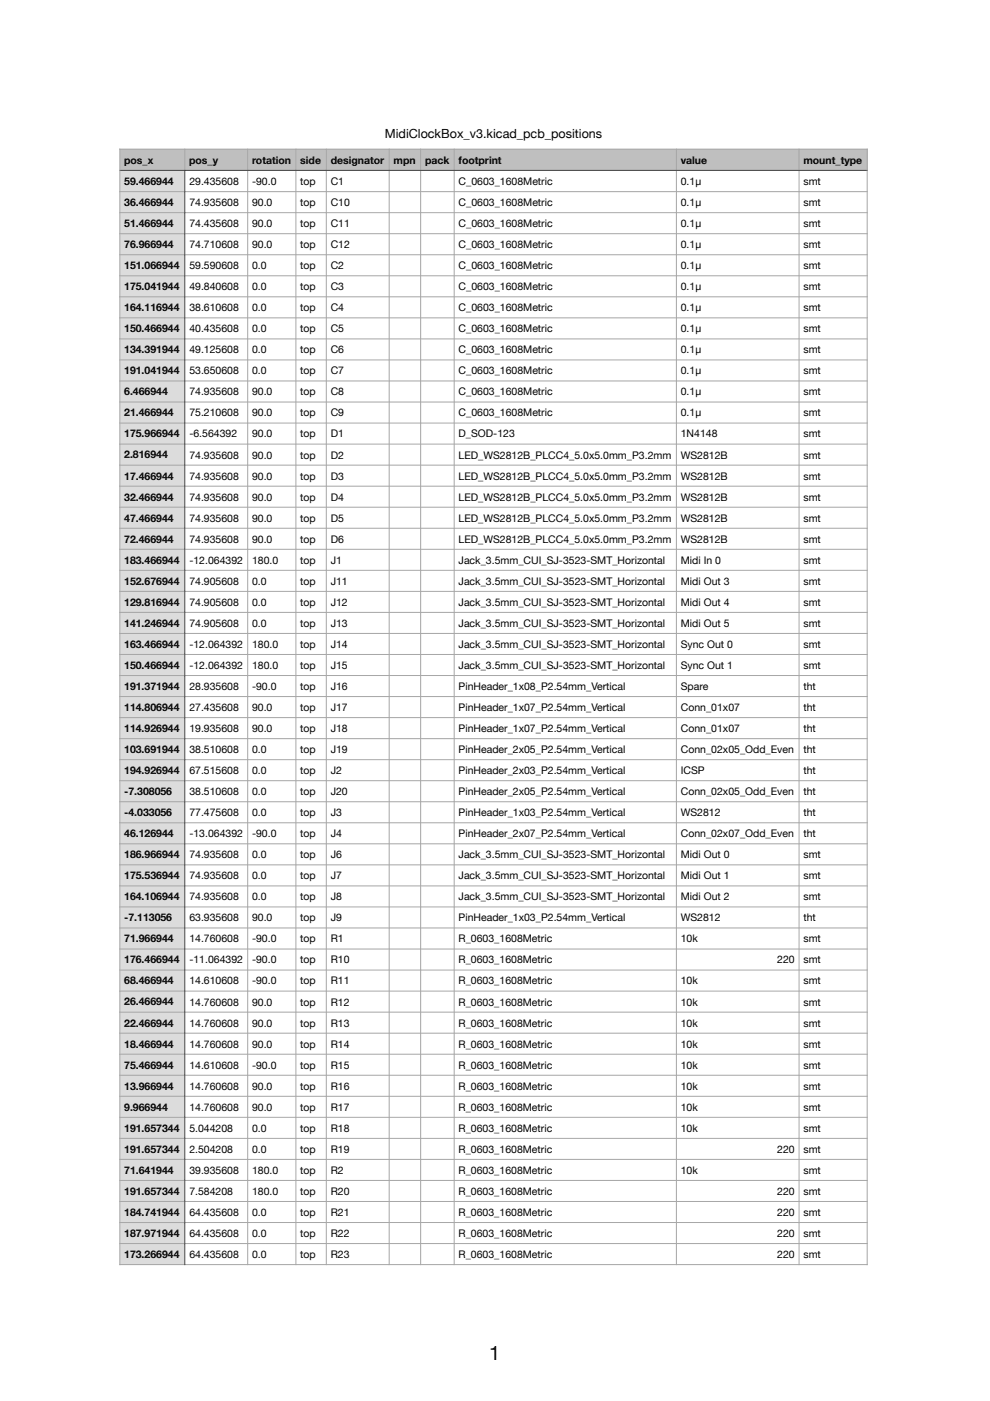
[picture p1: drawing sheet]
<svg xmlns="http://www.w3.org/2000/svg" width="333mm" height="471mm" viewBox="0 0 333 471" stroke-linecap="round" stroke-linejoin="round" font-family="sans-serif">
<defs><g id="words">
<text font-size="6.7" x="164.7" y="457.7">1</text>
<text font-size="4.2" x="129.5" y="46.6">MidiClockBox_v3.kicad_pcb_positions</text>
<g font-size="3.5">
<text x="41.8" y="55">pos_x</text>
<text x="63.7" y="55">pos_y</text>
<text x="84.8" y="55">rotation</text>
<text x="101.1" y="55">side</text>
<text x="111.3" y="55">designator</text>
<text x="132.5" y="55">mpn</text>
<text x="143" y="55">pack</text>
<text x="154.3" y="55">footprint</text>
<text x="229.1" y="55">value</text>
<text x="270.4" y="55">mount_type</text>
<text x="41.8" y="62.3">59.466944</text>
<text x="63.7" y="62.3">29.435608</text>
<text x="84.8" y="62.3">-90.0</text>
<text x="101.1" y="62.3">top</text>
<text x="111.3" y="62.3">C1</text>
<text x="154.3" y="62.3">C_0603_1608Metric</text>
<text x="229.1" y="62.3">0.1µ</text>
<text x="270.4" y="62.3">smt</text>
<text x="41.8" y="69.3">36.466944</text>
<text x="63.7" y="69.3">74.935608</text>
<text x="84.8" y="69.3">90.0</text>
<text x="101.1" y="69.3">top</text>
<text x="111.3" y="69.3">C10</text>
<text x="154.3" y="69.3">C_0603_1608Metric</text>
<text x="229.1" y="69.3">0.1µ</text>
<text x="270.4" y="69.3">smt</text>
<text x="41.8" y="76.4">51.466944</text>
<text x="63.7" y="76.4">74.435608</text>
<text x="84.8" y="76.4">90.0</text>
<text x="101.1" y="76.4">top</text>
<text x="111.3" y="76.4">C11</text>
<text x="154.3" y="76.4">C_0603_1608Metric</text>
<text x="229.1" y="76.4">0.1µ</text>
<text x="270.4" y="76.4">smt</text>
<text x="41.8" y="83.5">76.966944</text>
<text x="63.7" y="83.5">74.710608</text>
<text x="84.8" y="83.5">90.0</text>
<text x="101.1" y="83.5">top</text>
<text x="111.3" y="83.5">C12</text>
<text x="154.3" y="83.5">C_0603_1608Metric</text>
<text x="229.1" y="83.5">0.1µ</text>
<text x="270.4" y="83.5">smt</text>
<text x="41.8" y="90.6">151.066944</text>
<text x="63.7" y="90.6">59.590608</text>
<text x="84.8" y="90.6">0.0</text>
<text x="101.1" y="90.6">top</text>
<text x="111.3" y="90.6">C2</text>
<text x="154.3" y="90.6">C_0603_1608Metric</text>
<text x="229.1" y="90.6">0.1µ</text>
<text x="270.4" y="90.6">smt</text>
<text x="41.8" y="97.7">175.041944</text>
<text x="63.7" y="97.7">49.840608</text>
<text x="84.8" y="97.7">0.0</text>
<text x="101.1" y="97.7">top</text>
<text x="111.3" y="97.7">C3</text>
<text x="154.3" y="97.7">C_0603_1608Metric</text>
<text x="229.1" y="97.7">0.1µ</text>
<text x="270.4" y="97.7">smt</text>
<text x="41.8" y="104.7">164.116944</text>
<text x="63.7" y="104.8">38.610608</text>
<text x="84.8" y="104.8">0.0</text>
<text x="101.1" y="104.8">top</text>
<text x="111.3" y="104.8">C4</text>
<text x="154.3" y="104.8">C_0603_1608Metric</text>
<text x="229.1" y="104.8">0.1µ</text>
<text x="270.4" y="104.8">smt</text>
<text x="41.8" y="111.8">150.466944</text>
<text x="63.7" y="111.8">40.435608</text>
<text x="84.8" y="111.8">0.0</text>
<text x="101.1" y="111.8">top</text>
<text x="111.3" y="111.8">C5</text>
<text x="154.3" y="111.8">C_0603_1608Metric</text>
<text x="229.1" y="111.8">0.1µ</text>
<text x="270.4" y="111.8">smt</text>
<text x="41.8" y="118.9">134.391944</text>
<text x="63.7" y="118.9">49.125608</text>
<text x="84.8" y="118.9">0.0</text>
<text x="101.1" y="118.9">top</text>
<text x="111.3" y="118.9">C6</text>
<text x="154.3" y="118.9">C_0603_1608Metric</text>
<text x="229.1" y="118.9">0.1µ</text>
<text x="270.4" y="118.9">smt</text>
<text x="41.8" y="126">191.041944</text>
<text x="63.7" y="126">53.650608</text>
<text x="84.8" y="126">0.0</text>
<text x="101.1" y="126">top</text>
<text x="111.3" y="126">C7</text>
<text x="154.3" y="126">C_0603_1608Metric</text>
<text x="229.1" y="126">0.1µ</text>
<text x="270.4" y="126">smt</text>
<text x="41.8" y="133.1">6.466944</text>
<text x="63.7" y="133.1">74.935608</text>
<text x="84.8" y="133.1">90.0</text>
<text x="101.1" y="133.1">top</text>
<text x="111.3" y="133.1">C8</text>
<text x="154.3" y="133.1">C_0603_1608Metric</text>
<text x="229.1" y="133.1">0.1µ</text>
<text x="270.4" y="133.1">smt</text>
<text x="41.8" y="140.1">21.466944</text>
<text x="63.7" y="140.2">75.210608</text>
<text x="84.8" y="140.2">90.0</text>
<text x="101.1" y="140.2">top</text>
<text x="111.3" y="140.2">C9</text>
<text x="154.3" y="140.2">C_0603_1608Metric</text>
<text x="229.1" y="140.2">0.1µ</text>
<text x="270.4" y="140.2">smt</text>
<text x="41.8" y="147.2">175.966944</text>
<text x="63.7" y="147.2">-6.564392</text>
<text x="84.8" y="147.2">90.0</text>
<text x="101.1" y="147.2">top</text>
<text x="111.3" y="147.2">D1</text>
<text x="154.3" y="147.2">D_SOD-123</text>
<text x="229.1" y="147.2">1N4148</text>
<text x="270.4" y="147.2">smt</text>
<text x="41.8" y="154.3">2.816944</text>
<text x="63.7" y="154.3">74.935608</text>
<text x="84.8" y="154.3">90.0</text>
<text x="101.1" y="154.3">top</text>
<text x="111.3" y="154.3">D2</text>
<text x="154.3" y="154.3">LED_WS2812B_PLCC4_5.0x5.0mm_P3.2mm</text>
<text x="229.1" y="154.3">WS2812B</text>
<text x="270.4" y="154.3">smt</text>
<text x="41.8" y="161.4">17.466944</text>
<text x="63.7" y="161.4">74.935608</text>
<text x="84.8" y="161.4">90.0</text>
<text x="101.1" y="161.4">top</text>
<text x="111.3" y="161.4">D3</text>
<text x="154.3" y="161.4">LED_WS2812B_PLCC4_5.0x5.0mm_P3.2mm</text>
<text x="229.1" y="161.4">WS2812B</text>
<text x="270.4" y="161.4">smt</text>
<text x="41.8" y="168.5">32.466944</text>
<text x="63.7" y="168.5">74.935608</text>
<text x="84.8" y="168.5">90.0</text>
<text x="101.1" y="168.5">top</text>
<text x="111.3" y="168.5">D4</text>
<text x="154.3" y="168.5">LED_WS2812B_PLCC4_5.0x5.0mm_P3.2mm</text>
<text x="229.1" y="168.5">WS2812B</text>
<text x="270.4" y="168.5">smt</text>
<text x="41.8" y="175.5">47.466944</text>
<text x="63.7" y="175.6">74.935608</text>
<text x="84.8" y="175.6">90.0</text>
<text x="101.1" y="175.6">top</text>
<text x="111.3" y="175.6">D5</text>
<text x="154.3" y="175.6">LED_WS2812B_PLCC4_5.0x5.0mm_P3.2mm</text>
<text x="229.1" y="175.6">WS2812B</text>
<text x="270.4" y="175.6">smt</text>
<text x="41.8" y="182.6">72.466944</text>
<text x="63.7" y="182.6">74.935608</text>
<text x="84.8" y="182.6">90.0</text>
<text x="101.1" y="182.6">top</text>
<text x="111.3" y="182.6">D6</text>
<text x="154.3" y="182.6">LED_WS2812B_PLCC4_5.0x5.0mm_P3.2mm</text>
<text x="229.1" y="182.6">WS2812B</text>
<text x="270.4" y="182.6">smt</text>
<text x="41.8" y="189.7">183.466944</text>
<text x="63.7" y="189.7">-12.064392</text>
<text x="84.8" y="189.7">180.0</text>
<text x="101.1" y="189.7">top</text>
<text x="111.3" y="189.7">J1</text>
<text x="154.3" y="189.7">Jack_3.5mm_CUI_SJ-3523-SMT_Horizontal</text>
<text x="229.1" y="189.7">Midi In 0</text>
<text x="270.4" y="189.7">smt</text>
<text x="41.8" y="196.8">152.676944</text>
<text x="63.7" y="196.8">74.905608</text>
<text x="84.8" y="196.8">0.0</text>
<text x="101.1" y="196.8">top</text>
<text x="111.3" y="196.8">J11</text>
<text x="154.3" y="196.8">Jack_3.5mm_CUI_SJ-3523-SMT_Horizontal</text>
<text x="229.1" y="196.8">Midi Out 3</text>
<text x="270.4" y="196.8">smt</text>
<text x="41.8" y="203.9">129.816944</text>
<text x="63.7" y="203.9">74.905608</text>
<text x="84.8" y="203.9">0.0</text>
<text x="101.1" y="203.9">top</text>
<text x="111.3" y="203.9">J12</text>
<text x="154.3" y="203.9">Jack_3.5mm_CUI_SJ-3523-SMT_Horizontal</text>
<text x="229.1" y="203.9">Midi Out 4</text>
<text x="270.4" y="203.9">smt</text>
<text x="41.8" y="210.9">141.246944</text>
<text x="63.7" y="211">74.905608</text>
<text x="84.8" y="211">0.0</text>
<text x="101.1" y="211">top</text>
<text x="111.3" y="211">J13</text>
<text x="154.3" y="211">Jack_3.5mm_CUI_SJ-3523-SMT_Horizontal</text>
<text x="229.1" y="211">Midi Out 5</text>
<text x="270.4" y="211">smt</text>
<text x="41.8" y="218">163.466944</text>
<text x="63.7" y="218">-12.064392</text>
<text x="84.8" y="218">180.0</text>
<text x="101.1" y="218">top</text>
<text x="111.3" y="218">J14</text>
<text x="154.3" y="218">Jack_3.5mm_CUI_SJ-3523-SMT_Horizontal</text>
<text x="229.1" y="218">Sync Out 0</text>
<text x="270.4" y="218">smt</text>
<text x="41.8" y="225.1">150.466944</text>
<text x="63.7" y="225.1">-12.064392</text>
<text x="84.8" y="225.1">180.0</text>
<text x="101.1" y="225.1">top</text>
<text x="111.3" y="225.1">J15</text>
<text x="154.3" y="225.1">Jack_3.5mm_CUI_SJ-3523-SMT_Horizontal</text>
<text x="229.1" y="225.1">Sync Out 1</text>
<text x="270.4" y="225.1">smt</text>
<text x="41.8" y="232.2">191.371944</text>
<text x="63.7" y="232.2">28.935608</text>
<text x="84.8" y="232.2">-90.0</text>
<text x="101.1" y="232.2">top</text>
<text x="111.3" y="232.2">J16</text>
<text x="154.3" y="232.2">PinHeader_1x08_P2.54mm_Vertical</text>
<text x="229.1" y="232.2">Spare</text>
<text x="270.4" y="232.2">tht</text>
<text x="41.8" y="239.3">114.806944</text>
<text x="63.7" y="239.3">27.435608</text>
<text x="84.8" y="239.3">90.0</text>
<text x="101.1" y="239.3">top</text>
<text x="111.3" y="239.3">J17</text>
<text x="154.3" y="239.3">PinHeader_1x07_P2.54mm_Vertical</text>
<text x="229.1" y="239.3">Conn_01x07</text>
<text x="270.4" y="239.3">tht</text>
<text x="41.8" y="246.3">114.926944</text>
<text x="63.7" y="246.4">19.935608</text>
<text x="84.8" y="246.4">90.0</text>
<text x="101.1" y="246.4">top</text>
<text x="111.3" y="246.4">J18</text>
<text x="154.3" y="246.4">PinHeader_1x07_P2.54mm_Vertical</text>
<text x="229.1" y="246.4">Conn_01x07</text>
<text x="270.4" y="246.4">tht</text>
<text x="41.8" y="253.4">103.691944</text>
<text x="63.7" y="253.4">38.510608</text>
<text x="84.8" y="253.4">0.0</text>
<text x="101.1" y="253.4">top</text>
<text x="111.3" y="253.4">J19</text>
<text x="154.3" y="253.4">PinHeader_2x05_P2.54mm_Vertical</text>
<text x="229.1" y="253.4">Conn_02x05_Odd_Even</text>
<text x="270.4" y="253.4">tht</text>
<text x="41.8" y="260.5">194.926944</text>
<text x="63.7" y="260.5">67.515608</text>
<text x="84.8" y="260.5">0.0</text>
<text x="101.1" y="260.5">top</text>
<text x="111.3" y="260.5">J2</text>
<text x="154.3" y="260.5">PinHeader_2x03_P2.54mm_Vertical</text>
<text x="229.1" y="260.5">ICSP</text>
<text x="270.4" y="260.5">tht</text>
<text x="41.8" y="267.6">-7.308056</text>
<text x="63.7" y="267.6">38.510608</text>
<text x="84.8" y="267.6">0.0</text>
<text x="101.1" y="267.6">top</text>
<text x="111.3" y="267.6">J20</text>
<text x="154.3" y="267.6">PinHeader_2x05_P2.54mm_Vertical</text>
<text x="229.1" y="267.6">Conn_02x05_Odd_Even</text>
<text x="270.4" y="267.6">tht</text>
<text x="41.8" y="274.7">-4.033056</text>
<text x="63.7" y="274.7">77.475608</text>
<text x="84.8" y="274.7">0.0</text>
<text x="101.1" y="274.7">top</text>
<text x="111.3" y="274.7">J3</text>
<text x="154.3" y="274.7">PinHeader_1x03_P2.54mm_Vertical</text>
<text x="229.1" y="274.7">WS2812</text>
<text x="270.4" y="274.7">tht</text>
<text x="41.8" y="281.7">46.126944</text>
<text x="63.7" y="281.8">-13.064392</text>
<text x="84.8" y="281.8">-90.0</text>
<text x="101.1" y="281.8">top</text>
<text x="111.3" y="281.8">J4</text>
<text x="154.3" y="281.8">PinHeader_2x07_P2.54mm_Vertical</text>
<text x="229.1" y="281.8">Conn_02x07_Odd_Even</text>
<text x="270.4" y="281.8">tht</text>
<text x="41.8" y="288.8">186.966944</text>
<text x="63.7" y="288.8">74.935608</text>
<text x="84.8" y="288.8">0.0</text>
<text x="101.1" y="288.8">top</text>
<text x="111.3" y="288.8">J6</text>
<text x="154.3" y="288.8">Jack_3.5mm_CUI_SJ-3523-SMT_Horizontal</text>
<text x="229.1" y="288.8">Midi Out 0</text>
<text x="270.4" y="288.8">smt</text>
<text x="41.8" y="295.9">175.536944</text>
<text x="63.7" y="295.9">74.935608</text>
<text x="84.8" y="295.9">0.0</text>
<text x="101.1" y="295.9">top</text>
<text x="111.3" y="295.9">J7</text>
<text x="154.3" y="295.9">Jack_3.5mm_CUI_SJ-3523-SMT_Horizontal</text>
<text x="229.1" y="295.9">Midi Out 1</text>
<text x="270.4" y="295.9">smt</text>
<text x="41.8" y="303">164.106944</text>
<text x="63.7" y="303">74.935608</text>
<text x="84.8" y="303">0.0</text>
<text x="101.1" y="303">top</text>
<text x="111.3" y="303">J8</text>
<text x="154.3" y="303">Jack_3.5mm_CUI_SJ-3523-SMT_Horizontal</text>
<text x="229.1" y="303">Midi Out 2</text>
<text x="270.4" y="303">smt</text>
<text x="41.8" y="310.1">-7.113056</text>
<text x="63.7" y="310.1">63.935608</text>
<text x="84.8" y="310.1">90.0</text>
<text x="101.1" y="310.1">top</text>
<text x="111.3" y="310.1">J9</text>
<text x="154.3" y="310.1">PinHeader_1x03_P2.54mm_Vertical</text>
<text x="229.1" y="310.1">WS2812</text>
<text x="270.4" y="310.1">tht</text>
<text x="41.8" y="317.1">71.966944</text>
<text x="63.7" y="317.2">14.760608</text>
<text x="84.8" y="317.2">-90.0</text>
<text x="101.1" y="317.2">top</text>
<text x="111.3" y="317.2">R1</text>
<text x="154.3" y="317.2">R_0603_1608Metric</text>
<text x="229.1" y="317.2">10k</text>
<text x="270.4" y="317.2">smt</text>
<text x="41.8" y="324.2">176.466944</text>
<text x="63.7" y="324.2">-11.064392</text>
<text x="84.8" y="324.2">-90.0</text>
<text x="101.1" y="324.2">top</text>
<text x="111.3" y="324.2">R10</text>
<text x="154.3" y="324.2">R_0603_1608Metric</text>
<text x="261.6" y="324.2">220</text>
<text x="270.4" y="324.2">smt</text>
<text x="41.8" y="331.3">68.466944</text>
<text x="63.7" y="331.3">14.610608</text>
<text x="84.8" y="331.3">-90.0</text>
<text x="101.1" y="331.3">top</text>
<text x="111.3" y="331.3">R11</text>
<text x="154.3" y="331.3">R_0603_1608Metric</text>
<text x="229.1" y="331.3">10k</text>
<text x="270.4" y="331.3">smt</text>
<text x="41.8" y="338.4">26.466944</text>
<text x="63.7" y="338.4">14.760608</text>
<text x="84.8" y="338.4">90.0</text>
<text x="101.1" y="338.4">top</text>
<text x="111.3" y="338.4">R12</text>
<text x="154.3" y="338.4">R_0603_1608Metric</text>
<text x="229.1" y="338.4">10k</text>
<text x="270.4" y="338.4">smt</text>
<text x="41.8" y="345.5">22.466944</text>
<text x="63.7" y="345.5">14.760608</text>
<text x="84.8" y="345.5">90.0</text>
<text x="101.1" y="345.5">top</text>
<text x="111.3" y="345.5">R13</text>
<text x="154.3" y="345.5">R_0603_1608Metric</text>
<text x="229.1" y="345.5">10k</text>
<text x="270.4" y="345.5">smt</text>
<text x="41.8" y="352.5">18.466944</text>
<text x="63.7" y="352.6">14.760608</text>
<text x="84.8" y="352.6">90.0</text>
<text x="101.1" y="352.6">top</text>
<text x="111.3" y="352.6">R14</text>
<text x="154.3" y="352.6">R_0603_1608Metric</text>
<text x="229.1" y="352.6">10k</text>
<text x="270.4" y="352.6">smt</text>
<text x="41.8" y="359.6">75.466944</text>
<text x="63.7" y="359.6">14.610608</text>
<text x="84.8" y="359.6">-90.0</text>
<text x="101.1" y="359.6">top</text>
<text x="111.3" y="359.6">R15</text>
<text x="154.3" y="359.6">R_0603_1608Metric</text>
<text x="229.1" y="359.6">10k</text>
<text x="270.4" y="359.6">smt</text>
<text x="41.8" y="366.7">13.966944</text>
<text x="63.7" y="366.7">14.760608</text>
<text x="84.8" y="366.7">90.0</text>
<text x="101.1" y="366.7">top</text>
<text x="111.3" y="366.7">R16</text>
<text x="154.3" y="366.7">R_0603_1608Metric</text>
<text x="229.1" y="366.7">10k</text>
<text x="270.4" y="366.7">smt</text>
<text x="41.8" y="373.8">9.966944</text>
<text x="63.7" y="373.8">14.760608</text>
<text x="84.8" y="373.8">90.0</text>
<text x="101.1" y="373.8">top</text>
<text x="111.3" y="373.8">R17</text>
<text x="154.3" y="373.8">R_0603_1608Metric</text>
<text x="229.1" y="373.8">10k</text>
<text x="270.4" y="373.8">smt</text>
<text x="41.8" y="380.9">191.657344</text>
<text x="63.7" y="380.9">5.044208</text>
<text x="84.8" y="380.9">0.0</text>
<text x="101.1" y="380.9">top</text>
<text x="111.3" y="380.9">R18</text>
<text x="154.3" y="380.9">R_0603_1608Metric</text>
<text x="229.1" y="380.9">10k</text>
<text x="270.4" y="380.9">smt</text>
<text x="41.8" y="387.9">191.657344</text>
<text x="63.7" y="388">2.504208</text>
<text x="84.8" y="388">0.0</text>
<text x="101.1" y="388">top</text>
<text x="111.3" y="388">R19</text>
<text x="154.3" y="388">R_0603_1608Metric</text>
<text x="261.6" y="388">220</text>
<text x="270.4" y="388">smt</text>
<text x="41.8" y="395">71.641944</text>
<text x="63.7" y="395">39.935608</text>
<text x="84.8" y="395">180.0</text>
<text x="101.1" y="395">top</text>
<text x="111.3" y="395">R2</text>
<text x="154.3" y="395">R_0603_1608Metric</text>
<text x="229.1" y="395">10k</text>
<text x="270.4" y="395">smt</text>
<text x="41.8" y="402.1">191.657344</text>
<text x="63.7" y="402.1">7.584208</text>
<text x="84.8" y="402.1">180.0</text>
<text x="101.1" y="402.1">top</text>
<text x="111.3" y="402.1">R20</text>
<text x="154.3" y="402.1">R_0603_1608Metric</text>
<text x="261.6" y="402.1">220</text>
<text x="270.4" y="402.1">smt</text>
<text x="41.8" y="409.2">184.741944</text>
<text x="63.7" y="409.2">64.435608</text>
<text x="84.8" y="409.2">0.0</text>
<text x="101.1" y="409.2">top</text>
<text x="111.3" y="409.2">R21</text>
<text x="154.3" y="409.2">R_0603_1608Metric</text>
<text x="261.6" y="409.2">220</text>
<text x="270.4" y="409.2">smt</text>
<text x="41.8" y="416.3">187.971944</text>
<text x="63.7" y="416.3">64.435608</text>
<text x="84.8" y="416.3">0.0</text>
<text x="101.1" y="416.3">top</text>
<text x="111.3" y="416.3">R22</text>
<text x="154.3" y="416.3">R_0603_1608Metric</text>
<text x="261.6" y="416.3">220</text>
<text x="270.4" y="416.3">smt</text>
<text x="41.8" y="423.3">173.266944</text>
<text x="63.7" y="423.4">64.435608</text>
<text x="84.8" y="423.4">0.0</text>
<text x="101.1" y="423.4">top</text>
<text x="111.3" y="423.4">R23</text>
<text x="154.3" y="423.4">R_0603_1608Metric</text>
<text x="261.6" y="423.4">220</text>
<text x="270.4" y="423.4">smt</text>
</g>
</g></defs>
<g fill="#bec0bf">
<path d="M40.3 50.2h21.9v7.1h-21.9z"/>
<path d="M62.2 50.2h21.2v7.1h-21.2z"/>
<path d="M83.4 50.2h16.2v7.1h-16.2z"/>
<path d="M99.6 50.2h10.2v7.1h-10.2z"/>
<path d="M109.8 50.2h21.2v7.1h-21.2z"/>
<path d="M131 50.2h10.6v7.1h-10.6z"/>
<path d="M141.6 50.2h11.3v7.1h-11.3z"/>
<path d="M152.9 50.2h74.7v7.1h-74.7z"/>
<path d="M227.6 50.2h41.3v7.1h-41.3z"/>
<path d="M268.9 50.2h22.9v7.1h-22.9z"/>
</g>
<g fill="#dcdcdc">
<path d="M40.3 57.3h21.9v7.2h-21.9z"/>
<path d="M40.3 64.5h21.9v7.1h-21.9z"/>
<path d="M40.3 71.6h21.9v7.1h-21.9z"/>
<path d="M40.3 78.7h21.9v7h-21.9z"/>
<path d="M40.3 85.7h21.9v7.1h-21.9z"/>
<path d="M40.3 92.8h21.9v7.1h-21.9z"/>
<path d="M40.3 99.9h21.9v7.1h-21.9z"/>
<path d="M40.3 107h21.9v7.1h-21.9z"/>
<path d="M40.3 114.1h21.9v7h-21.9z"/>
<path d="M40.3 121.1h21.9v7.1h-21.9z"/>
<path d="M40.3 128.2h21.9v7.1h-21.9z"/>
<path d="M40.3 135.3h21.9v7.1h-21.9z"/>
<path d="M40.3 142.4h21.9v7.1h-21.9z"/>
<path d="M40.3 149.5h21.9v7h-21.9z"/>
<path d="M40.3 156.5h21.9v7.1h-21.9z"/>
<path d="M40.3 163.6h21.9v7.1h-21.9z"/>
<path d="M40.3 170.7h21.9v7.1h-21.9z"/>
<path d="M40.3 177.8h21.9v7.1h-21.9z"/>
<path d="M40.3 184.9h21.9v7h-21.9z"/>
<path d="M40.3 191.9h21.9v7.1h-21.9z"/>
<path d="M40.3 199h21.9v7.1h-21.9z"/>
<path d="M40.3 206.1h21.9v7.1h-21.9z"/>
<path d="M40.3 213.2h21.9v7.1h-21.9z"/>
<path d="M40.3 220.3h21.9v7h-21.9z"/>
<path d="M40.3 227.3h21.9v7.1h-21.9z"/>
<path d="M40.3 234.4h21.9v7.1h-21.9z"/>
<path d="M40.3 241.5h21.9v7.1h-21.9z"/>
<path d="M40.3 248.6h21.9v7.1h-21.9z"/>
<path d="M40.3 255.7h21.9v7h-21.9z"/>
<path d="M40.3 262.7h21.9v7.1h-21.9z"/>
<path d="M40.3 269.8h21.9v7.1h-21.9z"/>
<path d="M40.3 276.9h21.9v7.1h-21.9z"/>
<path d="M40.3 284h21.9v7.1h-21.9z"/>
<path d="M40.3 291.1h21.9v7h-21.9z"/>
<path d="M40.3 298.1h21.9v7.1h-21.9z"/>
<path d="M40.3 305.2h21.9v7.1h-21.9z"/>
<path d="M40.3 312.3h21.9v7.1h-21.9z"/>
<path d="M40.3 319.4h21.9v7.1h-21.9z"/>
<path d="M40.3 326.5h21.9v7h-21.9z"/>
<path d="M40.3 333.5h21.9v7.1h-21.9z"/>
<path d="M40.3 340.6h21.9v7.1h-21.9z"/>
<path d="M40.3 347.7h21.9v7.1h-21.9z"/>
<path d="M40.3 354.8h21.9v7.1h-21.9z"/>
<path d="M40.3 361.9h21.9v7h-21.9z"/>
<path d="M40.3 368.9h21.9v7.1h-21.9z"/>
<path d="M40.3 376h21.9v7.1h-21.9z"/>
<path d="M40.3 383.1h21.9v7.1h-21.9z"/>
<path d="M40.3 390.2h21.9v7.1h-21.9z"/>
<path d="M40.3 397.3h21.9v7h-21.9z"/>
<path d="M40.3 404.3h21.9v7.1h-21.9z"/>
<path d="M40.3 411.4h21.9v7.1h-21.9z"/>
<path d="M40.3 418.5h21.9v7.1h-21.9z"/>
</g>
<g fill="none" stroke="#a6a6a6" stroke-width=".34">
<path d="M40.1 50.2h251.9M40.3 50v375.8M62.2 50v7.2M83.4 50v375.8M99.6 50v375.8M109.8 50v375.8M131 50v375.8M141.6 50v375.8M152.9 50v375.8M227.6 50v375.8M268.9 50v375.8M291.8 50v375.8"/>
<path d="M40.1 64.5h251.9M40.1 71.6h251.9M40.1 78.7h251.9M40.1 85.7h251.9M40.1 92.8h251.9M40.1 99.9h251.9M40.1 107h251.9M40.1 114.1h251.9M40.1 121.1h251.9M40.1 128.2h251.9M40.1 135.3h251.9M40.1 142.4h251.9"/>
<path d="M40.1 149.5h251.9M40.1 156.5h251.9M40.1 163.6h251.9M40.1 170.7h251.9M40.1 177.8h251.9M40.1 184.9h251.9M40.1 191.9h251.9M40.1 199h251.9M40.1 206.1h251.9M40.1 213.2h251.9M40.1 220.3h251.9M40.1 227.3h251.9"/>
<path d="M40.1 234.4h251.9M40.1 241.5h251.9M40.1 248.6h251.9M40.1 255.7h251.9M40.1 262.7h251.9M40.1 269.8h251.9M40.1 276.9h251.9M40.1 284h251.9M40.1 291.1h251.9M40.1 298.1h251.9M40.1 305.2h251.9M40.1 312.3h251.9"/>
<path d="M40.1 319.4h251.9M40.1 326.5h251.9M40.1 333.5h251.9M40.1 340.6h251.9M40.1 347.7h251.9M40.1 354.8h251.9M40.1 361.9h251.9M40.1 368.9h251.9M40.1 376h251.9M40.1 383.1h251.9M40.1 390.2h251.9M40.1 397.3h251.9"/>
<path d="M40.1 404.3h251.9M40.1 411.4h251.9M40.1 418.5h251.9M40.1 425.6h251.9"/>
</g>
<path d="M40.1 57.3h251.9M62.2 57.2v368.6" fill="none" stroke="#404040" stroke-width=".34"/>
<use href="#words"/>
</svg>
